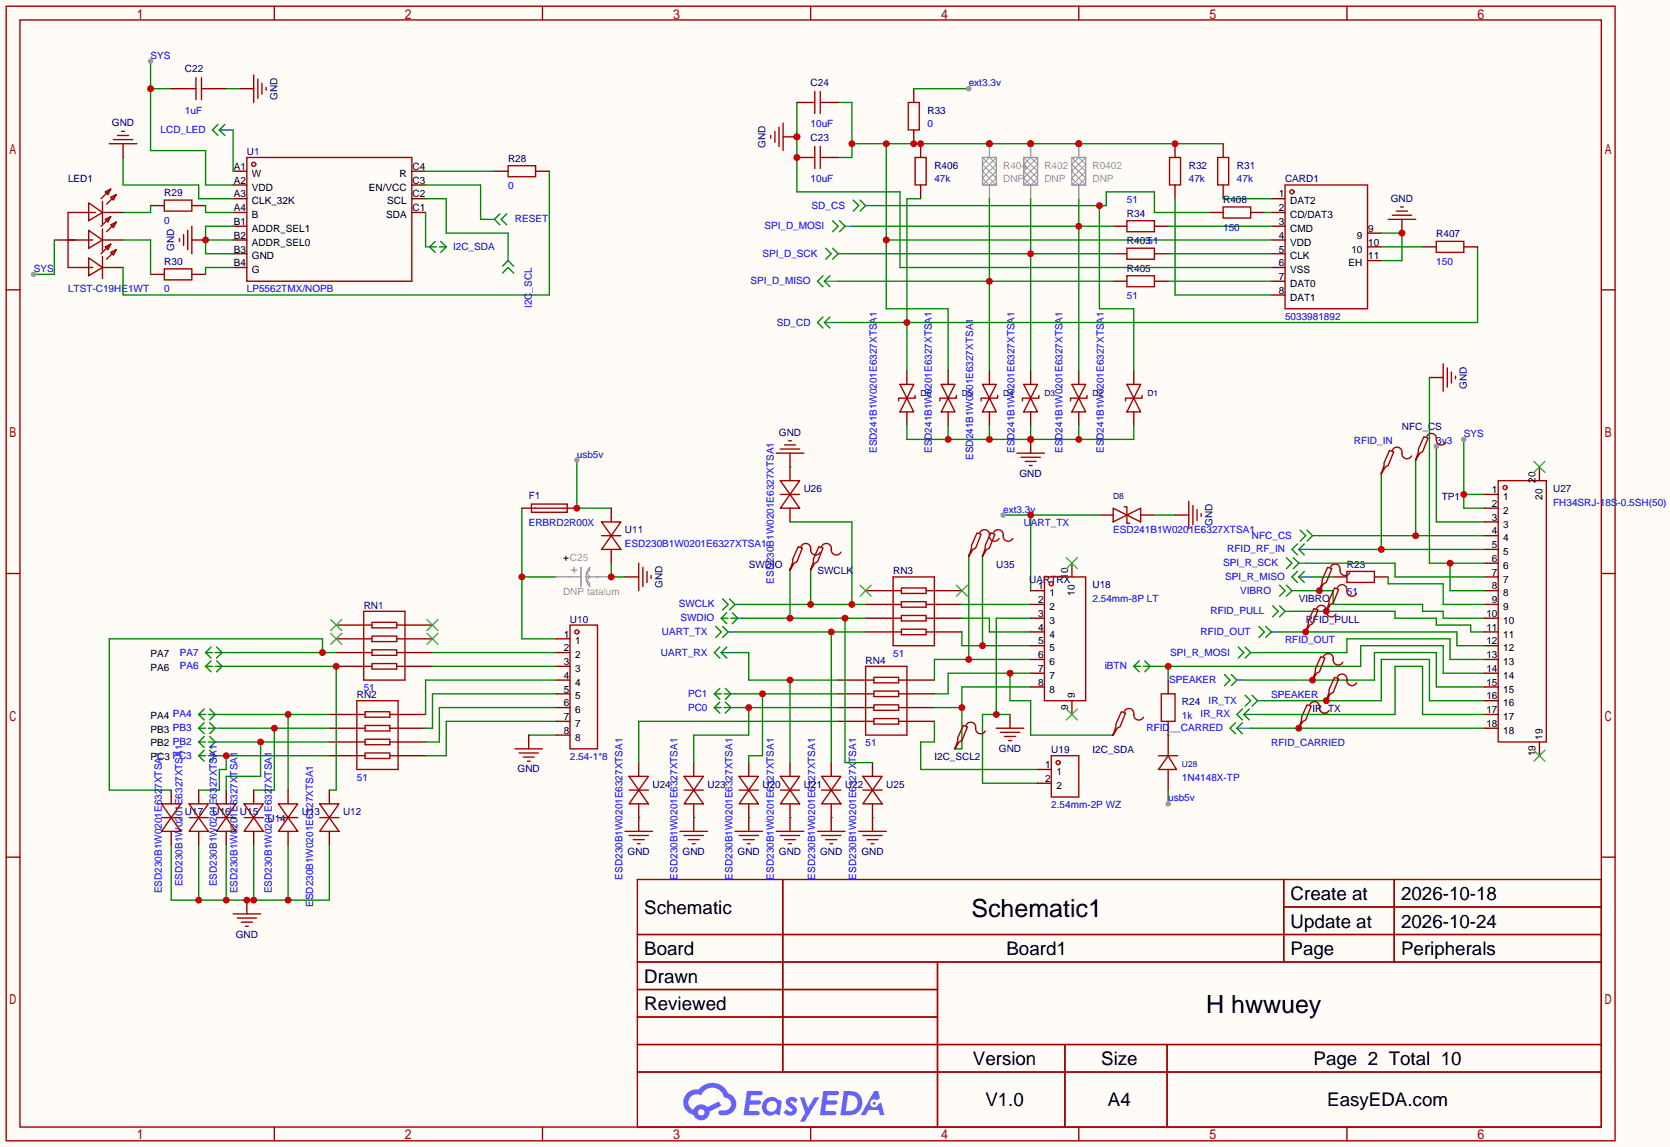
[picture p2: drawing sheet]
<svg xmlns="http://www.w3.org/2000/svg" width="308mm" height="212mm" viewBox="0 0 308 212" stroke-linecap="round" stroke-linejoin="round" font-family="sans-serif">
<defs><g id="words">
<g font-size="4.6">
<text x="179.4" y="169.4">Schematic1</text>
<text x="222.8" y="187.1">H hwwuey</text>
</g>
<g font-size="3.5">
<text x="238.4" y="166.2">Create at</text>
<text x="258.8" y="166.2">2026-10-18</text>
<text x="119" y="168.8">Schematic</text>
<text x="238.4" y="171.3">Update at</text>
<text x="258.8" y="171.3">2026-10-24</text>
<text x="119" y="176.4">Board</text>
<text x="185.9" y="176.4">Board1</text>
<text x="238.4" y="176.4">Page</text>
<text x="258.8" y="176.4">Peripherals</text>
<text x="119" y="181.5">Drawn</text>
<text x="119" y="186.6">Reviewed</text>
<text x="179.7" y="196.7">Version</text>
<text x="203.4" y="196.7">Size</text>
<text x="242.6" y="196.7">Page 2 Total 10</text>
<text x="182" y="204.3">V1.0</text>
<text x="204.7" y="204.3">A4</text>
<text x="245.1" y="204.3">EasyEDA.com</text>
</g>
<g font-size="1.8" fill="#00f">
<text x="27.8" y="10.8">SYS</text>
<text x="178.9" y="15.9">ext3.3v</text>
<text x="34.2" y="21">1uF</text>
<text x="149.7" y="23.5">10uF</text>
<text x="171.3" y="23.5">0</text>
<text x="29.7" y="24.6">LCD_LED</text>
<text x="93.9" y="35">0</text>
<text x="149.7" y="33.7">10uF</text>
<text x="172.6" y="33.7">47k</text>
<text x="219.6" y="33.7">47k</text>
<text x="228.5" y="33.7">47k</text>
<text x="30.4" y="41.3">0</text>
<text x="95.1" y="41.1">RESET</text>
<text x="149.9" y="38.5">SD_CS</text>
<text x="208.2" y="37.5">51</text>
<text x="83.7" y="46.1">I2C_SDA</text>
<text x="140.8" y="47.4">SPI_D_SCK</text>
<text x="141.2" y="42.3">SPI_D_MOSI</text>
<text x="225.9" y="42.6">150</text>
<text x="6.2" y="50.2">SYS</text>
<text x="138.6" y="52.5">SPI_D_MISO</text>
<text x="265.3" y="48.9">150</text>
<text x="12.6" y="54">LTST-C19HE1WT</text>
<text x="30.4" y="54">0</text>
<text x="45.6" y="54">LP5562TMX/NOPB</text>
<text x="98.2" y="56.9" transform="rotate(-90 98.2 56.9)">I2C_SCL</text>
<text x="208.2" y="55.3">51</text>
<text x="237.4" y="59.1">5033981892</text>
<text x="143.5" y="60.1">SD_CD</text>
<text x="162" y="83.7" transform="rotate(-90 162 83.7)">ESD241B1W0201E6327XTSA1</text>
<text x="172.1" y="83.7" transform="rotate(-90 172.1 83.7)">ESD241B1W0201E6327XTSA1</text>
<text x="187.4" y="83.7" transform="rotate(-90 187.4 83.7)">ESD241B1W0201E6327XTSA1</text>
<text x="196.3" y="83.7" transform="rotate(-90 196.3 83.7)">ESD241B1W0201E6327XTSA1</text>
<text x="203.9" y="83.7" transform="rotate(-90 203.9 83.7)">ESD241B1W0201E6327XTSA1</text>
<text x="250.1" y="82">RFID_IN</text>
<text x="265.3" y="82">3v3</text>
<text x="270.4" y="80.7">SYS</text>
<text x="106.6" y="84.5">usb5v</text>
<text x="179.8" y="85" transform="rotate(-90 179.8 85)">ESD241B1W0201E6327XTSA1</text>
<text x="185.3" y="94.7">ext3.3v</text>
<text x="286.9" y="93.4">FH34SRJ-18S-0.5SH(50)</text>
<text x="97.7" y="97.2">ERBRD2R00X</text>
<text x="115.4" y="101">ESD230B1W0201E6327XTSA1</text>
<text x="189.1" y="97.2">UART_TX</text>
<text x="205.6" y="98.5">ESD241B1W0201E6327XTSA1</text>
<text x="231.2" y="99.5">NFC_CS</text>
<text x="142.9" y="107.8" transform="rotate(-90 142.9 107.8)">ESD230B1W0201E6327XTSA1</text>
<text x="225.9" y="104.6">SPI_R_SCK</text>
<text x="226.3" y="107.1">SPI_R_MISO</text>
<text x="226.7" y="102">RFID_RF_IN</text>
<text x="125.4" y="112.2">SWCLK</text>
<text x="201.8" y="111.2">2.54mm-8P LT</text>
<text x="223.6" y="113.5">RFID_PULL</text>
<text x="229.1" y="109.6">VIBRO</text>
<text x="248.8" y="109.9">51</text>
<text x="122.3" y="117.3">UART_TX</text>
<text x="125.7" y="114.7">SWDIO</text>
<text x="221.8" y="117.3">RFID_OUT</text>
<text x="237.4" y="118.8">RFID_OUT</text>
<text x="33.2" y="121.1">PA7</text>
<text x="33.2" y="123.6">PA6</text>
<text x="122.1" y="121.1">UART_RX</text>
<text x="165" y="121.3">51</text>
<text x="204" y="123.6">iBTN</text>
<text x="216.1" y="121.1">SPI_R_MOSI</text>
<text x="67.2" y="127.7">51</text>
<text x="127.1" y="128.7">PC1</text>
<text x="127.1" y="131.2">PC0</text>
<text x="215.9" y="126.2">SPEAKER</text>
<text x="223.2" y="130">IR_TX</text>
<text x="234.8" y="129">SPEAKER</text>
<text x="159.9" y="137.8">51</text>
<text x="211.8" y="135">RFID__CARRED</text>
<text x="218.3" y="132.8">1k</text>
<text x="221.8" y="132.5">IR_RX</text>
<text x="234.8" y="137.8">RFID_CARRIED</text>
<text x="105.3" y="140.4">2.54-1*8</text>
<text x="65.9" y="144.2">51</text>
<text x="194.2" y="149.3">2.54mm-2P WZ</text>
<text x="215.8" y="148">usb5v</text>
<text x="218.3" y="144.2">1N4148X-TP</text>
<text x="29.9" y="165" transform="rotate(-90 29.9 165)">ESD230B1W0201E6327XTSA1</text>
<text x="33.7" y="163.7" transform="rotate(-90 33.7 163.7)">ESD230B1W0201E6327XTSA1</text>
<text x="40.1" y="163.7" transform="rotate(-90 40.1 163.7)">ESD230B1W0201E6327XTSA1</text>
<text x="43.9" y="165" transform="rotate(-90 43.9 165)">ESD230B1W0201E6327XTSA1</text>
<text x="50.2" y="165" transform="rotate(-90 50.2 165)">ESD230B1W0201E6327XTSA1</text>
<text x="57.8" y="167.5" transform="rotate(-90 57.8 167.5)">ESD230B1W0201E6327XTSA1</text>
<text x="115" y="162.4" transform="rotate(-90 115 162.4)">ESD230B1W0201E6327XTSA1</text>
<text x="125.1" y="162.4" transform="rotate(-90 125.1 162.4)">ESD230B1W0201E6327XTSA1</text>
<text x="135.3" y="162.4" transform="rotate(-90 135.3 162.4)">ESD230B1W0201E6327XTSA1</text>
<text x="142.9" y="162.4" transform="rotate(-90 142.9 162.4)">ESD230B1W0201E6327XTSA1</text>
<text x="150.5" y="162.4" transform="rotate(-90 150.5 162.4)">ESD230B1W0201E6327XTSA1</text>
<text x="158.2" y="162.4" transform="rotate(-90 158.2 162.4)">ESD230B1W0201E6327XTSA1</text>
</g>
<g font-size="1.8" fill="#000080">
<text x="34.2" y="13.4">C22</text>
<text x="149.7" y="15.9">C24</text>
<text x="20.7" y="23.3">GND</text>
<text x="51.2" y="18.4" transform="rotate(-90 51.2 18.4)">GND</text>
<text x="171.3" y="21">R33</text>
<text x="45.6" y="28.6">U1</text>
<text x="93.9" y="29.9">R28</text>
<text x="141.4" y="27.3" transform="rotate(-90 141.4 27.3)">GND</text>
<text x="149.7" y="26.1">C23</text>
<text x="12.6" y="33.7">LED1</text>
<text x="172.6" y="31.2">R406</text>
<text x="219.6" y="31.2">R32</text>
<text x="228.5" y="31.2">R31</text>
<text x="237.4" y="33.7">CARD1</text>
<text x="30.4" y="36.2">R29</text>
<text x="208.2" y="40.1">R34</text>
<text x="225.9" y="37.5">R408</text>
<text x="256.9" y="37.3">GND</text>
<text x="32.2" y="46.4" transform="rotate(-90 32.2 46.4)">GND</text>
<text x="208.2" y="45.1">R40351</text>
<text x="265.3" y="43.9">R407</text>
<text x="30.4" y="48.9">R30</text>
<text x="208.2" y="50.2">R405</text>
<text x="270.9" y="71.8" transform="rotate(-90 270.9 71.8)">GND</text>
<text x="143.9" y="80.4">GND</text>
<text x="259" y="79.4">NFC_CS</text>
<text x="188.3" y="88.1">GND</text>
<text x="97.7" y="92.1">F1</text>
<text x="148.5" y="90.9">U26</text>
<text x="266.3" y="92.4">TP1</text>
<text x="286.9" y="90.9">U27</text>
<text x="115.4" y="98.5">U11</text>
<text x="223.9" y="97.2" transform="rotate(-90 223.9 97.2)">GND</text>
<text x="138.3" y="104.8">SWDIO</text>
<text x="151" y="106.1">SWCLK</text>
<text x="165" y="106.1">RN3</text>
<text x="184" y="104.8">U35</text>
<text x="190.1" y="107.6">UARTRX</text>
<text x="248.8" y="104.8">R23</text>
<text x="67.2" y="112.4">RN1</text>
<text x="122.3" y="108.6" transform="rotate(-90 122.3 108.6)">GND</text>
<text x="201.8" y="108.6">U18</text>
<text x="239.9" y="111.2">VIBRO</text>
<text x="105.3" y="115">U10</text>
<text x="241.2" y="115">RFID_PULL</text>
<text x="159.9" y="122.6">RN4</text>
<text x="65.9" y="129">RN2</text>
<text x="218.3" y="130.2">R24</text>
<text x="242.4" y="131.5">IR_TX</text>
<text x="95.6" y="142.7">GND</text>
<text x="172.6" y="140.4">I2C_SCL2</text>
<text x="184.5" y="138.9">GND</text>
<text x="194.2" y="139.1">U19</text>
<text x="201.8" y="139.1">I2C_SDA</text>
<text x="120.5" y="145.5">U24</text>
<text x="130.7" y="145.5">U23</text>
<text x="140.8" y="145.5">U20</text>
<text x="148.5" y="145.5">U21</text>
<text x="156.1" y="145.5">U22</text>
<text x="163.7" y="145.5">U25</text>
<text x="34.2" y="150.5">U17</text>
<text x="39.2" y="150.5">U16</text>
<text x="44.3" y="150.5">U15</text>
<text x="49.4" y="151.8">U14</text>
<text x="55.8" y="150.5">U13</text>
<text x="63.4" y="150.5">U12</text>
<text x="115.9" y="157.9">GND</text>
<text x="126.1" y="157.9">GND</text>
<text x="136.2" y="157.9">GND</text>
<text x="143.9" y="157.9">GND</text>
<text x="151.5" y="157.9">GND</text>
<text x="159.1" y="157.9">GND</text>
<text x="43.5" y="173.1">GND</text>
</g>
<g font-size="1.8">
<text x="43.2" y="31.4">A1</text>
<text x="43.2" y="33.9">A2</text>
<text x="46.5" y="32.7">W</text>
<text x="46.5" y="35.2">VDD</text>
<text x="68.2" y="35.2">EN/VCC</text>
<text x="73.8" y="32.7">R</text>
<text x="76.2" y="33.9">C3</text>
<text x="76.2" y="31.4">C4</text>
<text x="43.2" y="36.5">A3</text>
<text x="43.2" y="39">A4</text>
<text x="43.2" y="41.6">B1</text>
<text x="46.5" y="37.7">CLK_32K</text>
<text x="46.5" y="40.3">B</text>
<text x="71.3" y="40.3">SDA</text>
<text x="71.5" y="37.7">SCL</text>
<text x="76.2" y="39">C1</text>
<text x="76.2" y="36.5">C2</text>
<text x="236.2" y="36.5">1</text>
<text x="236.2" y="39">2</text>
<text x="236.2" y="41.6">3</text>
<text x="238.3" y="37.7">DAT2</text>
<text x="238.3" y="40.3">CD/DAT3</text>
<text x="43.2" y="44.1">B2</text>
<text x="43.2" y="46.6">B3</text>
<text x="46.5" y="42.8">ADDR_SEL1</text>
<text x="46.5" y="45.4">ADDR_SEL0</text>
<text x="46.5" y="47.9">GND</text>
<text x="236.2" y="44.1">4</text>
<text x="236.2" y="46.6">5</text>
<text x="238.3" y="42.8">CMD</text>
<text x="238.3" y="45.4">VDD</text>
<text x="238.3" y="47.9">CLK</text>
<text x="249.6" y="46.6">10</text>
<text x="250.6" y="44.1">9</text>
<text x="252.7" y="42.8">9</text>
<text x="252.7" y="45.4">10</text>
<text x="252.7" y="47.9">11</text>
<text x="43.2" y="49.2">B4</text>
<text x="46.5" y="50.4">G</text>
<text x="236.2" y="49.2">6</text>
<text x="236.2" y="51.7">7</text>
<text x="238.3" y="50.4">VSS</text>
<text x="238.3" y="53">DAT0</text>
<text x="249.1" y="49.2">EH</text>
<text x="236.2" y="54.3">8</text>
<text x="238.3" y="55.5">DAT1</text>
<text x="283.6" y="89.1" transform="rotate(-90 283.6 89.1)">20</text>
<text x="275.6" y="91.1">1</text>
<text x="275.6" y="93.6">2</text>
<text x="277.7" y="92.4">1</text>
<text x="277.7" y="94.9">2</text>
<text x="284.9" y="92.3" transform="rotate(-90 284.9 92.3)">20</text>
<text x="275.6" y="96.2">3</text>
<text x="275.6" y="98.7">4</text>
<text x="275.6" y="101.2">5</text>
<text x="277.7" y="97.4">3</text>
<text x="277.7" y="100">4</text>
<text x="104" y="103.6">+C25</text>
<text x="197.3" y="106.9" transform="rotate(-90 197.3 106.9)">10</text>
<text x="275.6" y="103.8">6</text>
<text x="275.6" y="106.3">7</text>
<text x="277.7" y="102.5">5</text>
<text x="277.7" y="105.1">6</text>
<text x="277.7" y="107.6">7</text>
<text x="191.8" y="113.9">3</text>
<text x="191.8" y="111.4">2</text>
<text x="191.8" y="108.9">1</text>
<text x="193.9" y="112.7">2</text>
<text x="193.9" y="110.1">1</text>
<text x="198.5" y="110" transform="rotate(-90 198.5 110)">10</text>
<text x="274.6" y="113.9">10</text>
<text x="275.6" y="108.9">8</text>
<text x="275.6" y="111.4">9</text>
<text x="277.7" y="110.1">8</text>
<text x="277.7" y="112.7">9</text>
<text x="104.1" y="117.8">1</text>
<text x="106.2" y="119">1</text>
<text x="191.8" y="119">5</text>
<text x="191.8" y="116.5">4</text>
<text x="193.9" y="117.8">4</text>
<text x="193.9" y="115.2">3</text>
<text x="274.6" y="116.5">11</text>
<text x="274.6" y="119">12</text>
<text x="277.7" y="115.2">10</text>
<text x="277.7" y="117.8">11</text>
<text x="27.8" y="121.3">PA7</text>
<text x="27.8" y="123.9">PA6</text>
<text x="104.1" y="120.3">2</text>
<text x="104.1" y="122.8">3</text>
<text x="104.1" y="125.4">4</text>
<text x="106.2" y="121.6">2</text>
<text x="106.2" y="124.1">3</text>
<text x="191.8" y="124.1">7</text>
<text x="191.8" y="121.6">6</text>
<text x="193.9" y="125.4">7</text>
<text x="193.9" y="122.8">6</text>
<text x="193.9" y="120.3">5</text>
<text x="274.6" y="121.6">13</text>
<text x="274.6" y="124.1">14</text>
<text x="277.7" y="120.3">12</text>
<text x="277.7" y="122.8">13</text>
<text x="277.7" y="125.4">14</text>
<text x="104.1" y="127.9">5</text>
<text x="104.1" y="130.5">6</text>
<text x="106.2" y="126.6">4</text>
<text x="106.2" y="129.2">5</text>
<text x="106.2" y="131.7">6</text>
<text x="191.8" y="126.6">8</text>
<text x="193.9" y="127.9">8</text>
<text x="197.3" y="131.1" transform="rotate(-90 197.3 131.1)">9</text>
<text x="198.5" y="129" transform="rotate(-90 198.5 129)">9</text>
<text x="274.6" y="126.6">15</text>
<text x="274.6" y="129.2">16</text>
<text x="274.6" y="131.7">17</text>
<text x="277.7" y="127.9">15</text>
<text x="277.7" y="130.5">16</text>
<text x="27.8" y="132.8">PA4 PA4</text>
<text x="27.8" y="135.3">PB3 PB3</text>
<text x="27.8" y="137.8">PB2 PB2</text>
<text x="104.1" y="133">7</text>
<text x="104.1" y="135.5">8</text>
<text x="106.2" y="134.3">7</text>
<text x="106.2" y="136.8">8</text>
<text x="274.6" y="134.3">18</text>
<text x="277.7" y="133">17</text>
<text x="277.7" y="135.5">18</text>
<text x="284.9" y="136.6" transform="rotate(-90 284.9 136.6)">19</text>
<text x="27.8" y="140.4">PC3 PC3</text>
<text x="193" y="141.9">1</text>
<text x="195.1" y="143.2">1</text>
<text x="283.6" y="139.7" transform="rotate(-90 283.6 139.7)">19</text>
<text x="193" y="144.4">2</text>
<text x="195.1" y="145.7">2</text>
</g>
<g font-size="1.8" fill="#999">
<text x="185.3" y="33.7">DNP</text>
<text x="185.3" y="31.2">R404</text>
<text x="192.9" y="33.7">DNP</text>
<text x="192.9" y="31.2">R402</text>
<text x="201.8" y="33.7">DNP</text>
<text x="201.8" y="31.2">R0402</text>
<text x="104" y="109.9">DNP tatalum</text>
</g>
<g font-size="1.6" fill="#000080">
<text x="170.1" y="73.1">D6</text>
<text x="177.7" y="73.1">D5</text>
<text x="185.3" y="73.1">D4</text>
<text x="192.9" y="73.1">D3</text>
<text x="201.8" y="73.1">D2</text>
<text x="212" y="73.1">D1</text>
<text x="205.6" y="92.1">D8</text>
<text x="218.3" y="141.7">U28</text>
</g>
</g></defs>
<path d="M0 0h308.5v211.8h-308.5z" fill="#fffcf7"/>
<g fill="none" stroke="#a10000" stroke-width=".25">
<path d="M1.1 1.1h297.2v209.6h-297.2zM3.7 3.7h292.1v204.5h-292.1zM50.7 1.1v2.6M100.2 1.1v2.6M149.7 1.1v2.6M199.3 1.1v2.6M248.8 1.1v2.6M1.1 53.5h2.6M295.8 53.5h2.5M1.1 105.9h2.6M295.8 105.9h2.5M1.1 158.3h2.6"/>
<path d="M295.8 158.3h2.5M117.7 162.4h178.1v45.8h-178.1zM117.7 172.6h178.1M117.7 177.7h178.1M144.6 162.4v35.6M173.2 177.7v30.5M237.1 162.4v15.3M237.1 167.5h58.7M257.5 162.4v15.3M117.7 182.8h55.5M117.7 192.9h178.1M117.7 187.8h55.5"/>
<path d="M117.7 198h178.1M196.7 192.9v15.3M215.6 192.9v15.3M50.7 208.2v2.5M100.2 208.2v2.5M149.7 208.2v2.5M199.3 208.2v2.5M248.8 208.2v2.5"/>
</g>
<g fill="#5487ff">
<path d="M145.5 202.8a1.3 1.3 0 0 1 1.8 .3l-.4 .6a.54 .54 0 0 0-.9-.2l.1 .2a1.58 1.58 0 0 1 1.1 1.6 1.43 1.43 0 0 1-2.5 .1l.5-.6a.64 .64 0 0 0 .5 .5 .64 .64 0 0 0 .7-.3l-.2-.2a1.6 1.6 0 0 1-1-1.6z"/>
<path d="M147.7 202.7h.9l.7 1.9 1.1-1.9h.9l-2.7 4.5h-.9l1-1.7z"/>
<path d="M138 201.5h1.6a1.31 1.31 0 0 1 1.2 .2 .4 .4 0 0 1-.3 .6h-1.8l-.1 .9h1.6a.4 .4 0 0 1 .4 .4 .4 .4 0 0 1-.4 .4h-1.7l-.2 1.2h.8a1.23 1.23 0 0 1 1.2 .2 .39 .39 0 0 1-.3 .6h-2.7z"/>
<path d="M152.1 201.5h1.6a1.32 1.32 0 0 1 1.3 .2 .39 .39 0 0 1-.4 .6h-1.7l-.2 .9h1.7a.4 .4 0 0 1 .3 .4 .4 .4 0 0 1-.4 .4h-1.7l-.2 1.2h.8a1.23 1.23 0 0 1 1.2 .2 .39 .39 0 0 1-.3 .6h-2.7z"/>
<path d="M161.5 201.5h.7l.4 1.3-.7 .4a.75 .75 0 0 0-1.1 .3 .75 .75 0 0 0 .5 1 .75 .75 0 0 0 .9-.6l.6-.3 .6 2.4h-.9l-.2-1h-1.9l-.5 1h-.9z"/>
<path d="M155.9 201.5l-.7 4.5h1.5a2.27 2.27 0 0 0 2.6-2.3 2.27 2.27 0 0 0-2.7-2.2zM156.6 202.3a1.5 1.5 0 0 1 1.8 1.5 1.5 1.5 0 0 1-1.9 1.4h-.3z"/>
<path d="M141.3 203.1a1.62 1.62 0 0 0-.4 2.1 1.62 1.62 0 0 0 2 .7l.4-.3 .3 .3 .5 .1 .3-2.5-.2-.3h-.4a1.58 1.58 0 0 0-2.5-.1zM141.9 203.6a.99 .99 0 0 1 1.6 .3 .99 .99 0 0 1-.9 1.4 .94 .94 0 0 1-1-.5 .94 .94 0 0 1 .3-1.2z"/>
<path d="M126.9 201.9a2.37 2.37 0 0 0 1.2 4 1.54 1.54 0 0 0 1.7 1 1.54 1.54 0 0 0 1.3-1.6l2.1-1.1-.5-.8-2 1.1a1.57 1.57 0 0 0-2.6 .4 1.5 1.5 0 0 1-.8-2.1 1.5 1.5 0 0 1 2.2-.5 2.23 2.23 0 0 1 2.3-1.4 2.23 2.23 0 0 1 2 1.8 1.16 1.16 0 0 1 1.2 1.1 1.16 1.16 0 0 1-1 1.3h-.7a.47 .47 0 0 0-.6 .3 .47 .47 0 0 0 .4 .6 2.23 2.23 0 0 0 2.3-.7 2.23 2.23 0 0 0 .4-2.3 2.16 2.16 0 0 0-1.3-1.1 3.2 3.2 0 0 0-5.4-.7l-1.2 .1zM129 205.4a.58 .58 0 0 1 1.1 0 .58 .58 0 0 1-1.1 0z"/>
<circle cx="161.5" cy="203.8" r=".28"/>
</g>
<g fill="none" stroke="#a10000" stroke-width=".25">
<path d="M16.4 37.5l2.5 1.7-2.5 1.6zM17.7 39.2h-5.1v10.2h4.5M18.9 37.2v4.1M19.4 35.4l1-.5-.5 1zM20.4 36.4l1.1-.5-.5 1.1zM20.4 34.9l-1.7 1.8M21.5 35.9l-1.8 1.8M30.4 37h5v2h-5zM45.6 29.1h30.5v22.8h-30.5zM93.9 30.6h5v2h-5zM12.6 44.3h4.5M16.4 47.6l2.5 1.8-2.5 1.5z"/>
<path d="M16.4 42.5l2.5 1.8-2.5 1.5zM18.9 42.3v4.1M18.9 47.4v4M19.4 45.6l1-.5-.5 1zM19.4 40.5l1-.5-.5 1zM20.4 46.6l1.1-.5-.5 1zM20.4 41.5l1.1-.5-.5 1zM20.4 45.1l-1.7 1.8M20.4 40l-1.7 1.8M21.5 46.1l-1.8 1.8M21.5 41l-1.8 1.8M30.4 49.7h5v2h-5z"/>
<circle cx="46.9" cy="30.4" r=".38"/>
</g>
<g fill="none" stroke="#870000" stroke-width=".25">
<path d="M18.9 39.2h3.8M27.8 38h2.6M35.4 38h2.6M43.1 31.6h2.5M43.1 34.2h2.5M43.1 36.7h2.5M43.1 39.2h2.5M76.1 31.6h2.5M76.1 34.2h2.5M76.1 36.7h2.5M76.1 39.2h2.5M91.3 31.6h2.6"/>
<path d="M98.9 31.6h2.6M10 44.3h3.8M18.9 44.3h3.8M18.9 49.4h3.8M27.8 50.7h2.6M35.4 50.7h2.6M43.1 41.8h2.5M43.1 44.3h2.5M43.1 46.9h2.5M43.1 49.4h2.5"/>
</g>
<path d="M40.3 23l-1.1 1 1.1 1M41.5 23l-1 1 1 1" fill="none" stroke="#008000" stroke-width=".25"/>
<path d="M40.5 24h2.6" fill="none" stroke="#008080" stroke-width=".25"/>
<path d="M27.8 38v1.2h-5.1M38 38v1.2h5.1M43.1 24v7.6M78.6 31.6h12.7M101.5 31.6v22.9h-78.8v-5.1M10 44.3v6.4h-3.8M22.7 44.3h5.1v6.4M43.1 49.4h-5.1v1.3" fill="none" stroke="#008700" stroke-width=".25"/>
<circle cx="6.2" cy="50.7" r=".51" fill="#999"/>
<path d="M22.7 29.1v5.1h14v2.5h6.4M38 44.3h5.1M43.1 41.8h-5.1v5.1h5.1" fill="none" stroke="#008700" stroke-width=".25"/>
<path d="M22.7 26.5v2.6M35.4 44.3h2.6" fill="none" stroke="#870000" stroke-width=".25"/>
<path d="M20.2 26.5h5.1M21 25.8h3.5M21.7 25h2M22.5 24.3h.5" fill="none" stroke="#a10000" stroke-width=".25"/>
<circle cx="38" cy="44.3" r=".63" fill="#c00"/>
<path d="M33.1 44.1v.5M33.9 43.3v2M34.7 42.5v3.6M35.4 41.8v5.1" fill="none" stroke="#a10000" stroke-width=".25"/>
<path d="M27.8 11.3v16.5h10.2v6.4h5.1M27.8 16.4h3.8M78.6 34.2h10.2v6.3h1.2M78.6 39.2v6.4M78.6 36.7h3.8v6.4h11.5v3.8" fill="none" stroke="#008700" stroke-width=".25"/>
<path d="M92.3 39.5l-1 1 1 1M93.6 39.5l-1 1 1 1M79.4 45.6l1 1M79.4 45.6h1.2M80.4 44.6l-1 1M81.2 45.6h1.2M81.4 44.6l1 1M82.4 45.6l-1 1M92.8 49.1l1.1-1 1 1M92.8 50.4l1.1-1 1 1" fill="none" stroke="#008000" stroke-width=".25"/>
<path d="M78.6 45.6h.8M90 40.5h1.3M93.9 46.9v1.2" fill="none" stroke="#008080" stroke-width=".25"/>
<circle cx="27.8" cy="16.4" r=".63" fill="#c00"/>
<circle cx="27.8" cy="11.3" r=".51" fill="#999"/>
<g fill="none" stroke="#a10000" stroke-width=".25">
<path d="M34.2 16.4h2M36.2 14.4v4M37.2 16.4h2M37.2 14.4v4M46.9 13.8v5.1M47.6 14.6v3.6M48.4 15.4v2M49.1 16.1v.5M167.8 18.9h2v5.1h-2zM169 29.1h2.1v5.1h-2.1zM216 29.1h2.1v5.1h-2.1zM224.9 29.1h2v5.1h-2z"/>
<path d="M237.4 34.2h15.2v22.8h-15.2z"/>
<circle cx="238.6" cy="35.4" r=".38"/>
</g>
<g fill="none" stroke="#870000" stroke-width=".25">
<path d="M31.6 16.4h2.6M39.2 16.4h2.6M44.3 16.4h2.6M168.8 16.4v2.5M168.8 24v2.5M170.1 26.5v2.6M170.1 34.2v2.5M217 26.5v2.6M217 34.2v2.5M225.9 26.5v2.6M225.9 34.2v2.5M234.8 36.7h2.6"/>
<path d="M234.8 39.2h2.6M234.8 41.8h2.6M234.8 44.3h2.6M234.8 46.9h2.6M234.8 49.4h2.6M234.8 51.9h2.6M234.8 54.5h2.6M252.6 43.1h2.5M252.6 45.6h2.5M252.6 48.1h2.5"/>
</g>
<path d="M41.8 16.4h2.5M154.8 18.9h2.6v10.2h-2.6M157.4 26.5h68.5M163.7 26.5v30.5h11.4v11.5M217 36.7v17.8h17.8M225.9 36.7h8.9M163.7 44.3h71.1" fill="none" stroke="#008700" stroke-width=".25"/>
<g fill="#c00">
<circle cx="217" cy="26.5" r=".63"/>
<circle cx="199.3" cy="26.5" r=".63"/>
<circle cx="190.4" cy="26.5" r=".63"/>
<circle cx="182.8" cy="26.5" r=".63"/>
<circle cx="170.1" cy="26.5" r=".63"/>
<circle cx="168.8" cy="26.5" r=".63"/>
<circle cx="163.7" cy="26.5" r=".63"/>
<circle cx="163.7" cy="44.3" r=".63"/>
<circle cx="157.4" cy="26.5" r=".63"/>
</g>
<path d="M168.8 16.4h10.1" fill="none" stroke="#008700" stroke-width=".25"/>
<circle cx="178.9" cy="16.4" r=".51" fill="#999"/>
<g fill="none" stroke="#a10000" stroke-width=".25">
<path d="M166.2 71h2.6l-1.3 2.5zM167.5 73.5l1.3 2.6h-2.6zM169 73v.5h-3v.5M173.9 71h2.5l-1.3 2.5zM175.1 73.5l1.3 2.6h-2.5zM176.7 73v.5h-3.1v.5M181.5 71h2.5l-1.2 2.5zM182.8 73.5l1.2 2.6h-2.5zM184.3 73v.5h-3.1v.5M189.1 71h2.5l-1.2 2.5zM190.4 73.5l1.2 2.6h-2.5zM191.9 73v.5h-3.1v.5"/>
<path d="M198 71h2.5l-1.2 2.5zM199.3 73.5l1.2 2.6h-2.5zM200.8 73v.5h-3.1v.5M208.2 71h2.5l-1.3 2.5zM209.4 73.5l1.3 2.6h-2.5zM210.9 73v.5h-3v.5M205.6 93.9l2.6 1.2-2.6 1.3zM207.6 93.6h.6v3h.5M208.2 95.1l2.5-1.2v2.5z"/>
</g>
<g fill="none" stroke="#870000" stroke-width=".25">
<path d="M167.5 68.5v2.5M167.5 76.1v2.5M175.1 68.5v2.5M175.1 76.1v2.5M182.8 68.5v2.5M182.8 76.1v2.5M190.4 68.5v2.5M190.4 76.1v2.5M199.3 68.5v2.5M199.3 76.1v2.5M209.4 68.5v2.5M209.4 76.1v2.5"/>
<path d="M203.1 95.1h2.5M210.7 95.1h2.5"/>
</g>
<path d="M167.5 78.6v2.6h41.9v-2.6M175.1 78.6v2.6M182.8 78.6v2.6M190.4 78.6v2.6M199.3 78.6v2.6" fill="none" stroke="#008700" stroke-width=".25"/>
<g fill="#c00">
<circle cx="199.3" cy="81.2" r=".63"/>
<circle cx="190.4" cy="81.2" r=".63"/>
<circle cx="182.8" cy="81.2" r=".63"/>
<circle cx="175.1" cy="81.2" r=".63"/>
</g>
<path d="M190.4 81.2v2.5" fill="none" stroke="#870000" stroke-width=".25"/>
<circle cx="190.4" cy="81.2" r=".63" fill="#c00"/>
<path d="M208.2 40.8h5v2h-5zM208.2 50.9h5v2.1h-5zM208.2 45.8h5v2.1h-5zM187.8 83.7h5.1M188.6 84.5h3.6M189.4 85.2h2M190.1 86h.5" fill="none" stroke="#a10000" stroke-width=".25"/>
<path d="M205.6 41.8h2.6M205.6 51.9h2.6M205.6 46.9h2.6M213.2 41.8h2.6M213.2 51.9h2.6M213.2 46.9h2.6" fill="none" stroke="#870000" stroke-width=".25"/>
<path d="M199.3 36.7v31.8M157.4 41.8h48.2" fill="none" stroke="#008700" stroke-width=".25"/>
<circle cx="199.3" cy="41.8" r=".63" fill="#c00"/>
<path d="M181.5 29.1l2.5 2.5-2.5 2.6M182.8 29.1l-1.3 1.3 2.5 2.5-1.2 1.3-1.3-1.3 2.5-2.5zM184 29.1l-2.5 2.5 2.5 2.6" fill="none" stroke="#999" stroke-width=".18"/>
<path d="M181.5 29.1h2.5v5.1h-2.5zM182.8 26.5v2.6" fill="none" stroke="#999" stroke-width=".25"/>
<circle cx="182.8" cy="26.5" r=".63" fill="#c00"/>
<path d="M182.8 34.2v2.5M189.1 29.1h2.5v5.1h-2.5zM190.4 26.5v2.6" fill="none" stroke="#999" stroke-width=".25"/>
<path d="M189.1 30.4l1.3-1.3 1.2 1.3-2.5 2.5 1.3 1.3 1.2-1.3zM189.1 29.1l2.5 2.5-2.5 2.6M191.6 29.1l-2.5 2.5 2.5 2.6" fill="none" stroke="#999" stroke-width=".18"/>
<circle cx="190.4" cy="26.5" r=".63" fill="#c00"/>
<path d="M190.4 34.2v2.5M198 29.1h2.5v5.1h-2.5zM199.3 26.5v2.6" fill="none" stroke="#999" stroke-width=".25"/>
<path d="M198 30.4l2.5 2.5-1.2 1.3-1.3-1.3 2.5-2.5-1.2-1.3zM198 29.1l2.5 2.5-2.5 2.6M200.5 29.1l-2.5 2.5 2.5 2.6" fill="none" stroke="#999" stroke-width=".18"/>
<circle cx="199.3" cy="26.5" r=".63" fill="#c00"/>
<path d="M199.3 34.2v2.5" fill="none" stroke="#999" stroke-width=".25"/>
<path d="M153.8 40.8l1 1-1 1M155.1 40.8l1 1-1 1" fill="none" stroke="#008000" stroke-width=".25"/>
<path d="M156.1 41.8h1.3" fill="none" stroke="#008080" stroke-width=".25"/>
<path d="M190.4 36.7v31.8M156.1 46.9h49.5M215.8 41.8h19" fill="none" stroke="#008700" stroke-width=".25"/>
<circle cx="190.4" cy="46.9" r=".63" fill="#c00"/>
<path d="M182.8 36.7v31.8M154.8 51.9h50.8M215.8 46.9h19" fill="none" stroke="#008700" stroke-width=".25"/>
<path d="M152.5 45.8l1 1.1-1 1M153.8 45.8l1 1.1-1 1" fill="none" stroke="#008000" stroke-width=".25"/>
<path d="M154.8 46.9h1.3" fill="none" stroke="#008080" stroke-width=".25"/>
<circle cx="182.8" cy="51.9" r=".63" fill="#c00"/>
<path d="M170.1 36.7h-2.6v31.8M215.8 51.9h19M272.9 45.6v14h-118.1" fill="none" stroke="#008700" stroke-width=".25"/>
<path d="M152 50.9l-1 1 1 1.1M153.3 50.9l-1 1 1 1.1" fill="none" stroke="#008000" stroke-width=".25"/>
<path d="M152.3 51.9h2.5" fill="none" stroke="#008080" stroke-width=".25"/>
<circle cx="167.5" cy="59.6" r=".63" fill="#c00"/>
<path d="M223.4 39.2h2.5M231 39.2h2.6M262.8 45.6h2.5M270.4 45.6h2.5" fill="none" stroke="#870000" stroke-width=".25"/>
<path d="M225.9 38.2h5.1v2.1h-5.1zM265.3 44.6h5.1v2h-5.1z" fill="none" stroke="#a10000" stroke-width=".25"/>
<path d="M161.2 38h43.1v-2.6h8.9v3.8h10.2M203.1 38v19h6.3v11.5M233.6 39.2h1.2M255.1 45.6h7.7" fill="none" stroke="#008700" stroke-width=".25"/>
<path d="M152 58.5l-1 1.1 1 1M153.3 58.5l-1 1.1 1 1" fill="none" stroke="#008000" stroke-width=".25"/>
<path d="M152.3 59.6h2.5" fill="none" stroke="#008080" stroke-width=".25"/>
<circle cx="203.1" cy="38" r=".63" fill="#c00"/>
<path d="M157.6 37l1 1-1 1M158.9 37l1 1-1 1" fill="none" stroke="#008000" stroke-width=".25"/>
<path d="M159.9 38h1.3" fill="none" stroke="#008080" stroke-width=".25"/>
<path d="M149.7 18.9h.8M150.5 16.9v4.1M151.5 16.9v4.1M151.5 18.9h.8M149.7 29.1h.8M150.5 27.1v4M151.5 27.1v4M151.5 29.1h.8" fill="none" stroke="#a10000" stroke-width=".25"/>
<path d="M147.2 18.9h2.5M152.3 18.9h2.5M147.2 29.1h2.5M152.3 29.1h2.5" fill="none" stroke="#870000" stroke-width=".25"/>
<path d="M147.2 18.9v16.5h19v14h68.6" fill="none" stroke="#008700" stroke-width=".25"/>
<g fill="#c00">
<circle cx="147.2" cy="25.3" r=".63"/>
<circle cx="147.2" cy="29.1" r=".63"/>
</g>
<path d="M144.7 25.3h2.5" fill="none" stroke="#870000" stroke-width=".25"/>
<circle cx="147.2" cy="25.3" r=".63" fill="#c00"/>
<path d="M142.4 25v.5M143.1 24.3v2M143.9 23.5v3.6M144.7 22.7v5.1" fill="none" stroke="#a10000" stroke-width=".25"/>
<path d="M255.1 43.1h3.9v5h-3.9" fill="none" stroke="#008700" stroke-width=".25"/>
<path d="M259 40.5v2.6" fill="none" stroke="#870000" stroke-width=".25"/>
<circle cx="259" cy="43.1" r=".63" fill="#c00"/>
<path d="M257.2 39.8h3.5M257.9 39h2.1M258.7 38.2h.5M256.4 40.5h5.1" fill="none" stroke="#a10000" stroke-width=".25"/>
<path d="M96.4 93.9v24.1h6.3M96.4 106.6h6.3" fill="none" stroke="#008700" stroke-width=".25"/>
<circle cx="96.4" cy="106.6" r=".63" fill="#c00"/>
<path d="M98.2 93.1h6.6v1.5h-6.6zM98.9 93.9h5.1" fill="none" stroke="#a10000" stroke-width=".25"/>
<path d="M96.4 93.9h2.5M104 93.9h2.6" fill="none" stroke="#870000" stroke-width=".25"/>
<path d="M106.6 85v8.9h6.3" fill="none" stroke="#008700" stroke-width=".25"/>
<circle cx="106.6" cy="93.9" r=".63" fill="#c00"/>
<circle cx="106.6" cy="85" r=".51" fill="#999"/>
<path d="M112.9 93.9v2.5M112.9 101.5v2.5M115.4 106.6h2.6" fill="none" stroke="#870000" stroke-width=".25"/>
<path d="M111.1 96.4h3.6l-1.8 2.5zM111.1 98.9h3.6M112.9 98.9l1.8 2.6h-3.6zM118 104v5.1M118.7 104.8v3.5M119.5 105.5v2.1M120.3 106.3v.5" fill="none" stroke="#a10000" stroke-width=".25"/>
<path d="M102.7 106.6h4.6M105.5 105.3h1.1M106 104.8v1M107.3 104.8v3.5M108.3 106.6h4.6M109 104.8a2.54 2.54 0 0 0 0 3.5" fill="none" stroke="#999" stroke-width=".25"/>
<path d="M108.3 107.1l.7 .6M108.3 105.9l.7 .6M108.8 105l.2 .2M109 107.9l-.2 .2M109 106.6l-.7 .6M109 105.3l-.7 .7" fill="none" stroke="#999" stroke-width=".18"/>
<path d="M112.9 104v2.6h2.5" fill="none" stroke="#008700" stroke-width=".25"/>
<circle cx="112.9" cy="106.6" r=".63" fill="#c00"/>
<g fill="none" stroke="#870000" stroke-width=".25">
<path d="M62.1 118h5.1M62.1 115.4h5.1M74.8 118h5.1M74.8 115.4h5.1M159.9 116.7h5.1M159.9 114.2h5.1M159.9 111.6h5.1M159.9 109.1h5.1M172.6 116.7h5.1M172.6 114.2h5.1M172.6 111.6h5.1M172.6 109.1h5.1"/>
<path d="M60.8 139.6h5.1M60.8 137h5.1M60.8 134.5h5.1M60.8 132h5.1M62.1 123.1h5.1M62.1 120.5h5.1M73.5 139.6h5.1M73.5 137h5.1M73.5 134.5h5.1M73.5 132h5.1M74.8 123.1h5.1M74.8 120.5h5.1"/>
<path d="M154.8 133.2h5.1M154.8 130.7h5.1M154.8 128.1h5.1M154.8 125.6h5.1M167.5 133.2h5.1M167.5 130.7h5.1M167.5 128.1h5.1M167.5 125.6h5.1"/>
</g>
<g fill="none" stroke="#a10000" stroke-width=".25">
<path d="M67.2 112.9h7.6v12.7h-7.6zM67.2 115.4h1.5M67.2 118h1.5M68.7 117.5h4.6v1h-4.6zM68.7 114.9h4.6v1.1h-4.6zM73.3 115.4h1.5M73.3 118h1.5M165 109.1h1.5M165 106.6h7.6v12.7h-7.6zM165 116.7h1.5M165 111.6h1.5M165 114.2h1.5"/>
<path d="M166.5 116.2h4.6v1h-4.6zM166.5 113.7h4.6v1h-4.6zM166.5 111.1h4.6v1h-4.6zM166.5 108.6h4.6v1h-4.6zM171.1 109.1h1.5M171.1 116.7h1.5M171.1 111.6h1.5M171.1 114.2h1.5M65.9 132h1.5M65.9 129.4h7.6v12.7h-7.6zM65.9 139.6h1.5M65.9 134.5h1.5"/>
<path d="M65.9 137h1.5M67.2 123.1h1.5M67.2 120.5h1.5M67.4 139.1h4.6v1h-4.6zM67.4 136.5h4.6v1h-4.6zM67.4 134h4.6v1h-4.6zM67.4 131.4h4.6v1.1h-4.6zM68.7 122.6h4.6v1h-4.6zM68.7 120h4.6v1h-4.6zM72 132h1.5M72 139.6h1.5M72 134.5h1.5"/>
<path d="M72 137h1.5M73.3 123.1h1.5M73.3 120.5h1.5M159.9 125.6h1.5M159.9 123.1h7.6v12.7h-7.6zM159.9 133.2h1.5M159.9 128.1h1.5M159.9 130.7h1.5M161.4 132.7h4.6v1h-4.6zM161.4 130.2h4.6v1h-4.6zM161.4 127.6h4.6v1.1h-4.6zM161.4 125.1h4.6v1h-4.6z"/>
<path d="M166 125.6h1.5M166 133.2h1.5M166 128.1h1.5M166 130.7h1.5"/>
</g>
<path d="M61.1 114.4l2 2.1M61.1 117l2 2M63.1 114.4l-2 2.1M63.1 117l-2 2M78.9 117l2 2M78.9 114.4l2 2.1M80.9 117l-2 2M80.9 114.4l-2 2.1M158.9 108.1l2 2M160.9 108.1l-2 2M176.7 108.1l2 2M178.7 108.1l-2 2" fill="none" stroke="#3c3" stroke-width=".25"/>
<path d="M41.8 120.5h20.3M59.6 120.5v-2.5h-39.4v27.9h11.4M79.9 120.5h22.8" fill="none" stroke="#008700" stroke-width=".25"/>
<circle cx="59.6" cy="120.5" r=".63" fill="#c00"/>
<path d="M39 119.5l-1 1M40 119.5l1 1M38 120.5l1 1M38 120.5h1.2M39.8 120.5h1.2M41 120.5l-1 1" fill="none" stroke="#008000" stroke-width=".25"/>
<path d="M41 120.5h.8" fill="none" stroke="#008080" stroke-width=".25"/>
<path d="M41.8 123.1h20.3v22.8h-1.3M79.9 123.1h22.8" fill="none" stroke="#008700" stroke-width=".25"/>
<circle cx="62.1" cy="123.1" r=".63" fill="#c00"/>
<path d="M38 123.1l1 1M38 123.1h1.2M39 122l-1 1.1M39.8 123.1h1.2M40 122l1 1.1M41 123.1l-1 1" fill="none" stroke="#008000" stroke-width=".25"/>
<path d="M41 123.1h.8" fill="none" stroke="#008080" stroke-width=".25"/>
<path d="M40.5 132h20.3M53.2 132v13.9M102.7 125.6h-24.1v6.4" fill="none" stroke="#008700" stroke-width=".25"/>
<circle cx="53.2" cy="132" r=".63" fill="#c00"/>
<path d="M36.7 132l1 1M36.7 132h1.3M37.7 130.9l-1 1.1M38.5 132h1.3M38.7 130.9l1.1 1.1M39.8 132l-1.1 1" fill="none" stroke="#008000" stroke-width=".25"/>
<path d="M39.8 132h.7" fill="none" stroke="#008080" stroke-width=".25"/>
<path d="M40.5 134.5h20.3M50.7 134.5v11.4h-3.8M102.7 128.1h-22.8v6.4h-1.3" fill="none" stroke="#008700" stroke-width=".25"/>
<circle cx="50.7" cy="134.5" r=".63" fill="#c00"/>
<path d="M36.7 134.5l1 1M36.7 134.5h1.3M37.7 133.5l-1 1M38.5 134.5h1.3M38.7 133.5l1.1 1M39.8 134.5l-1.1 1" fill="none" stroke="#008000" stroke-width=".25"/>
<path d="M39.8 134.5h.7" fill="none" stroke="#008080" stroke-width=".25"/>
<path d="M40.5 137h20.3M48.1 137v6.4h-6.3v2.5M102.7 130.7h-21.5v6.3h-2.6" fill="none" stroke="#008700" stroke-width=".25"/>
<circle cx="48.1" cy="137" r=".63" fill="#c00"/>
<path d="M36.7 137l1 1M36.7 137h1.3M37.7 136l-1 1M38.5 137h1.3M38.7 136l1.1 1M39.8 137l-1.1 1" fill="none" stroke="#008000" stroke-width=".25"/>
<path d="M39.8 137h.7" fill="none" stroke="#008080" stroke-width=".25"/>
<path d="M40.5 139.6h20.3M41.8 139.6v2.5h-1.3v3.8h-3.8M102.7 133.2h-20.3v6.4h-3.8" fill="none" stroke="#008700" stroke-width=".25"/>
<circle cx="41.8" cy="139.6" r=".63" fill="#c00"/>
<path d="M36.7 139.6l1 1M36.7 139.6h1.3M37.7 138.6l-1 1M38.5 139.6h1.3M38.7 138.6l1.1 1M39.8 139.6l-1.1 1" fill="none" stroke="#008000" stroke-width=".25"/>
<path d="M39.8 139.6h.7" fill="none" stroke="#008080" stroke-width=".25"/>
<g fill="none" stroke="#870000" stroke-width=".25">
<path d="M145.9 86.2v2.6M145.9 93.9v2.5M31.6 145.9v2.6M31.6 153.5v2.6M36.7 145.9v2.6M36.7 153.5v2.6M41.8 145.9v2.6M41.8 153.5v2.6M46.9 145.9v2.6M46.9 153.5v2.6M53.2 145.9v2.6M53.2 153.5v2.6"/>
<path d="M60.8 145.9v2.6M60.8 153.5v2.6M118 140.8v2.6M118 148.5v2.5M128.1 140.8v2.6M128.1 148.5v2.5M138.3 140.8v2.6M138.3 148.5v2.5M145.9 140.8v2.6M145.9 148.5v2.5M153.5 140.8v2.6M153.5 148.5v2.5"/>
<path d="M161.2 140.8v2.6M161.2 148.5v2.5M45.6 166.2v2.6"/>
</g>
<g fill="none" stroke="#a10000" stroke-width=".25">
<path d="M144.1 88.8h3.6l-1.8 2.5zM144.1 91.3h3.6M145.9 91.3l1.8 2.6h-3.6zM29.8 148.5h3.6l-1.8 2.5zM29.8 151h3.6M31.6 151l1.8 2.5h-3.6zM34.9 148.5h3.6l-1.8 2.5zM34.9 151h3.6M36.7 151l1.8 2.5h-3.6zM40 148.5h3.6l-1.8 2.5zM40 151h3.6M41.8 151l1.8 2.5h-3.6z"/>
<path d="M45.1 148.5h3.5l-1.7 2.5zM45.1 151h3.5M46.9 151l1.7 2.5h-3.5zM51.4 148.5h3.6l-1.8 2.5zM51.4 151h3.6M53.2 151l1.8 2.5h-3.6zM59.1 148.5h3.5l-1.8 2.5zM59.1 151h3.5M60.8 151l1.8 2.5h-3.5zM116.2 143.4h3.6l-1.8 2.5zM116.2 145.9h3.6M118 145.9l1.8 2.6h-3.6z"/>
<path d="M126.4 143.4h3.5l-1.8 2.5zM126.4 145.9h3.5M128.1 145.9l1.8 2.6h-3.5zM136.5 143.4h3.6l-1.8 2.5zM136.5 145.9h3.6M138.3 145.9l1.8 2.6h-3.6zM144.1 143.4h3.6l-1.8 2.5zM144.1 145.9h3.6M145.9 145.9l1.8 2.6h-3.6zM151.8 143.4h3.5l-1.8 2.5zM151.8 145.9h3.5M153.5 145.9l1.8 2.6h-3.5z"/>
<path d="M159.4 143.4h3.5l-1.7 2.5zM159.4 145.9h3.5M161.2 145.9l1.7 2.6h-3.5zM43.1 168.8h5M43.8 169.5h3.6M44.6 170.3h2M45.3 171.1h.5"/>
</g>
<path d="M31.6 156.1v10.1h29.2v-10.1M36.7 156.1v10.1M41.8 156.1v10.1M46.9 156.1v10.1M53.2 156.1v10.1" fill="none" stroke="#008700" stroke-width=".25"/>
<g fill="#c00">
<circle cx="45.6" cy="166.2" r=".63"/>
<circle cx="41.8" cy="166.2" r=".63"/>
<circle cx="36.7" cy="166.2" r=".63"/>
<circle cx="46.9" cy="166.2" r=".63"/>
<circle cx="53.2" cy="166.2" r=".63"/>
</g>
<path d="M185.3 95.1h17.8M190.4 95.1v14" fill="none" stroke="#008700" stroke-width=".25"/>
<circle cx="190.4" cy="95.1" r=".63" fill="#c00"/>
<circle cx="185.3" cy="95.1" r=".51" fill="#999"/>
<path d="M217 95.1h2.6" fill="none" stroke="#870000" stroke-width=".25"/>
<path d="M219.6 92.6v5.1M220.3 93.3v3.6M221.1 94.1v2M221.9 94.9v.5" fill="none" stroke="#a10000" stroke-width=".25"/>
<path d="M145.9 96.4h11.5v15.2M213.2 95.1h3.8M137 111.6h22.9M149.7 105.3v6.3M177.7 111.6h12.7" fill="none" stroke="#008700" stroke-width=".25"/>
<path d="M133.5 110.6l1 1-1 1M134.7 110.6l1.1 1-1.1 1" fill="none" stroke="#008000" stroke-width=".25"/>
<path d="M135.8 111.6h1.2" fill="none" stroke="#008080" stroke-width=".25"/>
<g fill="#c00">
<circle cx="157.4" cy="111.6" r=".63"/>
<circle cx="149.7" cy="111.6" r=".63"/>
</g>
<path d="M149.7 105v.3M186.6 132v2.5" fill="none" stroke="#870000" stroke-width=".25"/>
<path d="M151.3 101l.7 .2-1 2.6-.5 .2-.8 1.3 .5-1.5v-.5zM151.8 101a.93 .93 0 0 1 1.1-.6 .93 .93 0 0 1 .6 1.1 .94 .94 0 0 0 .7 1 .94 .94 0 0 0 1.1-.5M184 134.5h5.1M184.8 135.3h3.5M185.5 136h2.1M186.3 136.8h.5" fill="none" stroke="#a10000" stroke-width=".25"/>
<path d="M190.4 114.2h-6.4v17.8M186.6 132h-5.1v12.7h10.1" fill="none" stroke="#008700" stroke-width=".25"/>
<circle cx="184" cy="132" r=".63" fill="#c00"/>
<path d="M137 114.2h22.9M145.9 105.3v8.9M156.1 114.2v26.6h5.1M177.7 114.2h5.1v2.5h7.6" fill="none" stroke="#008700" stroke-width=".25"/>
<g fill="#c00">
<circle cx="156.1" cy="114.2" r=".63"/>
<circle cx="145.9" cy="114.2" r=".63"/>
</g>
<path d="M133.2 114.2l1 1M133.2 114.2h1.3M134.2 113.2l-1 1M135 114.2h1.3M135.3 113.2l1 1M136.3 114.2l-1 1" fill="none" stroke="#008000" stroke-width=".25"/>
<path d="M136.3 114.2h.7" fill="none" stroke="#008080" stroke-width=".25"/>
<path d="M145.9 105v.3" fill="none" stroke="#870000" stroke-width=".25"/>
<path d="M147.4 101l.8 .2-1 2.6-.5 .2-.8 1.3 .5-1.5v-.5zM148 101a.93 .93 0 0 1 1.1-.6 .93 .93 0 0 1 .6 1.1 .94 .94 0 0 0 .7 1 .94 .94 0 0 0 1.1-.5" fill="none" stroke="#a10000" stroke-width=".25"/>
<path d="M177.7 116.7v2.6h12.7M181.5 102.7v16.6" fill="none" stroke="#008700" stroke-width=".25"/>
<circle cx="181.5" cy="119.3" r=".63" fill="#c00"/>
<path d="M181.5 102.5v.2" fill="none" stroke="#870000" stroke-width=".25"/>
<path d="M183 98.4l.8 .3-1 2.5-.6 .3-.7 1.2 .5-1.5v-.5zM183.5 98.4a.93 .93 0 0 1 1.1-.5 .93 .93 0 0 1 .7 1 .94 .94 0 0 0 .7 1 .94 .94 0 0 0 1.1-.5" fill="none" stroke="#a10000" stroke-width=".25"/>
<path d="M132.2 115.7l1 1-1 1M133.5 115.7l1 1-1 1" fill="none" stroke="#008000" stroke-width=".25"/>
<path d="M134.5 116.7h1.3" fill="none" stroke="#008080" stroke-width=".25"/>
<path d="M135.8 116.7h24.1M153.5 116.7v24.1" fill="none" stroke="#008700" stroke-width=".25"/>
<circle cx="153.5" cy="116.7" r=".63" fill="#c00"/>
<path d="M178.9 102.7v19.1M190.4 121.8h-17.8v3.8" fill="none" stroke="#008700" stroke-width=".25"/>
<circle cx="178.9" cy="121.8" r=".63" fill="#c00"/>
<path d="M178.9 102.5v.2" fill="none" stroke="#870000" stroke-width=".25"/>
<path d="M180.5 98.4l.7 .3-1 2.5-.5 .3-.8 1.2 .6-1.5v-.5zM181 98.4a.93 .93 0 0 1 1.1-.5 .93 .93 0 0 1 .7 1 .94 .94 0 0 0 .6 1 .94 .94 0 0 0 1.1-.5" fill="none" stroke="#a10000" stroke-width=".25"/>
<path d="M135.8 120.5h2.5v5.1h16.5M145.9 125.6v15.2" fill="none" stroke="#008700" stroke-width=".25"/>
<circle cx="145.9" cy="125.6" r=".63" fill="#c00"/>
<path d="M133 119.5l-1 1 1 1M134.2 119.5l-1 1 1 1" fill="none" stroke="#008000" stroke-width=".25"/>
<path d="M133.2 120.5h2.6" fill="none" stroke="#008080" stroke-width=".25"/>
<path d="M186.6 124.3v5.1h3.8v6.4h15.2M190.4 124.3h-15.3v3.8h-2.5" fill="none" stroke="#008700" stroke-width=".25"/>
<circle cx="186.6" cy="124.3" r=".63" fill="#c00"/>
<path d="M205.6 135.5v.3" fill="none" stroke="#870000" stroke-width=".25"/>
<path d="M207.1 131.4l.8 .3-1 2.5-.5 .3-.8 1.3 .5-1.6v-.5zM207.6 131.4a.93 .93 0 0 1 1.2-.5 .93 .93 0 0 1 .6 1.1 .94 .94 0 0 0 .7 .9 .94 .94 0 0 0 1.1-.4" fill="none" stroke="#a10000" stroke-width=".25"/>
<path d="M132 128.1l1 1.1M132 128.1h1.2M133 127.1l-1 1M133.7 128.1h1.3M134 127.1l1 1M135 128.1l-1 1.1" fill="none" stroke="#008000" stroke-width=".25"/>
<path d="M135 128.1h.8" fill="none" stroke="#008080" stroke-width=".25"/>
<path d="M135.8 128.1h19M140.8 128.1v11.5h-2.5v1.2" fill="none" stroke="#008700" stroke-width=".25"/>
<circle cx="140.8" cy="128.1" r=".63" fill="#c00"/>
<path d="M172.6 130.7h5.1M190.4 126.9h-12.7v11.4h-1.3" fill="none" stroke="#008700" stroke-width=".25"/>
<circle cx="177.7" cy="130.7" r=".63" fill="#c00"/>
<path d="M176.4 138v.3" fill="none" stroke="#870000" stroke-width=".25"/>
<path d="M177.9 134l.8 .2-1 2.6-.5 .2-.8 1.3 .5-1.5v-.5zM178.4 134a.93 .93 0 0 1 1.2-.6 .93 .93 0 0 1 .6 1.1 .94 .94 0 0 0 .7 1 .94 .94 0 0 0 1.1-.5" fill="none" stroke="#a10000" stroke-width=".25"/>
<path d="M135.8 130.7h19M138.3 130.7v5.1h-10.2v5" fill="none" stroke="#008700" stroke-width=".25"/>
<circle cx="138.3" cy="130.7" r=".63" fill="#c00"/>
<path d="M132 130.7l1 1M132 130.7h1.2M133 129.7l-1 1M133.7 130.7h1.3M134 129.7l1 1M135 130.7l-1 1" fill="none" stroke="#008000" stroke-width=".25"/>
<path d="M135 130.7h.8" fill="none" stroke="#008080" stroke-width=".25"/>
<path d="M145.9 86.2h.1M270.4 91.3h3.8M270.4 81.2v12.7h3.8M97.7 135.8h5M154.8 133.2h-36.8v7.6M172.6 133.2v3.8h-2.5v5.1h21.5M118 151h.1M128.1 151h.1M138.3 151h.1M145.9 151h.1M153.5 151h.1M161.2 151h.1" fill="none" stroke="#008700" stroke-width=".25"/>
<path d="M145.9 83.7v2.5M97.7 135.8v2.5M118 151v2.5M128.1 151v2.5M138.3 151v2.5M145.9 151v2.5M153.5 151v2.5M161.2 151v2.5" fill="none" stroke="#870000" stroke-width=".25"/>
<g fill="none" stroke="#a10000" stroke-width=".25">
<path d="M143.4 83.7h5.1M144.1 82.9h3.6M144.9 82.2h2M145.7 81.4h.5M95.1 138.3h5.1M95.9 139.1h3.5M96.6 139.8h2.1M97.4 140.6h.5M115.4 153.5h5.1M116.2 154.3h3.6M117 155.1h2M117.7 155.8h.5"/>
<path d="M125.6 153.5h5.1M126.4 154.3h3.5M127.1 155.1h2.1M127.9 155.8h.5M135.8 153.5h5M136.5 154.3h3.6M137.3 155.1h2M138 155.8h.6M143.4 153.5h5.1M144.1 154.3h3.6M144.9 155.1h2M145.7 155.8h.5"/>
<path d="M151 153.5h5.1M151.8 154.3h3.5M152.5 155.1h2.1M153.3 155.8h.5M158.6 153.5h5.1M159.4 154.3h3.5M160.1 155.1h2.1M160.9 155.8h.5"/>
</g>
<circle cx="270.4" cy="91.3" r=".63" fill="#c00"/>
<circle cx="270.4" cy="81.2" r=".51" fill="#999"/>
<path d="M265.3 82.4v14h8.9" fill="none" stroke="#008700" stroke-width=".25"/>
<circle cx="265.3" cy="82.4" r=".51" fill="#999"/>
<path d="M240.2 97.9l1 1-1 1M241.4 97.9l1 1-1 1" fill="none" stroke="#008000" stroke-width=".25"/>
<path d="M242.4 98.9h1.3" fill="none" stroke="#008080" stroke-width=".25"/>
<path d="M243.7 98.9h30.5M261.5 85v13.9" fill="none" stroke="#008700" stroke-width=".25"/>
<circle cx="261.5" cy="98.9" r=".63" fill="#c00"/>
<path d="M261.5 84.7v.3" fill="none" stroke="#870000" stroke-width=".25"/>
<path d="M263 80.6l.8 .3-1 2.5-.5 .3-.8 1.3 .5-1.6v-.5zM263.5 80.6a.93 .93 0 0 1 1.1-.5 .93 .93 0 0 1 .7 1.1 .94 .94 0 0 0 .7 .9 .94 .94 0 0 0 1.1-.4" fill="none" stroke="#a10000" stroke-width=".25"/>
<path d="M239.6 100.5l-1 1 1 1M240.9 100.5l-1 1 1 1" fill="none" stroke="#008000" stroke-width=".25"/>
<path d="M239.9 101.5h2.5" fill="none" stroke="#008080" stroke-width=".25"/>
<path d="M255.1 87.5v14M242.4 101.5h31.8" fill="none" stroke="#008700" stroke-width=".25"/>
<circle cx="255.1" cy="101.5" r=".63" fill="#c00"/>
<path d="M255.1 87.2v.3M243.7 108.8v.3M246.3 106.6h2.5M253.9 106.6h2.5" fill="none" stroke="#870000" stroke-width=".25"/>
<path d="M256.7 83.2l.7 .2-1 2.6-.5 .2-.8 1.3 .6-1.5v-.5zM257.2 83.2a.93 .93 0 0 1 1.1-.6 .93 .93 0 0 1 .7 1.1 .94 .94 0 0 0 .6 1 .94 .94 0 0 0 1.1-.5M248.8 105.5h5.1v2.1h-5.1z" fill="none" stroke="#a10000" stroke-width=".25"/>
<path d="M236.3 108.1l1.1 1-1.1 1M237.6 103l1 1-1 1M237.6 108.1l1 1-1 1M238.9 103l1 1-1 1M239.6 105.5l-1 1.1 1 1M240.9 105.5l-1 1.1 1 1" fill="none" stroke="#008000" stroke-width=".25"/>
<path d="M238.6 109.1h1.3M239.9 104h1.3M239.9 106.6h2.5" fill="none" stroke="#008080" stroke-width=".25"/>
<path d="M239.9 109.1h6.4v2.5h16.5v1.3h3.8v1.3h7.6M242.4 106.6h3.9" fill="none" stroke="#008700" stroke-width=".25"/>
<circle cx="243.7" cy="109.1" r=".63" fill="#c00"/>
<path d="M245.2 104.8l.8 .2-1 2.6-.5 .2-.8 1.3 .5-1.5v-.5zM245.7 104.8a.93 .93 0 0 1 1.2-.6 .93 .93 0 0 1 .6 1.1 .94 .94 0 0 0 .7 1 .94 .94 0 0 0 1.1-.5" fill="none" stroke="#a10000" stroke-width=".25"/>
<path d="M235.1 111.9l1 1-1 1M236.3 111.9l1.1 1-1.1 1" fill="none" stroke="#008000" stroke-width=".25"/>
<path d="M237.4 112.9h1.2" fill="none" stroke="#008080" stroke-width=".25"/>
<path d="M238.6 112.9h19.1v1.3h7.6v1.2h6.4v1.3h2.5" fill="none" stroke="#008700" stroke-width=".25"/>
<path d="M245 112.6v.3" fill="none" stroke="#870000" stroke-width=".25"/>
<circle cx="245" cy="112.9" r=".63" fill="#c00"/>
<path d="M246.5 108.6l.8 .2-1 2.6-.6 .2-.7 1.3 .5-1.5v-.5zM247 108.6a.93 .93 0 0 1 1.1-.6 .93 .93 0 0 1 .7 1.1 .94 .94 0 0 0 .7 1 .94 .94 0 0 0 1.1-.5" fill="none" stroke="#a10000" stroke-width=".25"/>
<path d="M232.5 115.7l1.1 1-1.1 1M233.8 115.7l1 1-1 1" fill="none" stroke="#008000" stroke-width=".25"/>
<path d="M234.8 116.7h1.3" fill="none" stroke="#008080" stroke-width=".25"/>
<path d="M236.1 116.7h33v2.6h5.1" fill="none" stroke="#008700" stroke-width=".25"/>
<path d="M241.2 116.5v.2" fill="none" stroke="#870000" stroke-width=".25"/>
<circle cx="241.2" cy="116.7" r=".63" fill="#c00"/>
<path d="M242.7 112.4l.8 .2-1.1 2.6-.5 .2-.7 1.3 .5-1.5v-.5zM243.2 112.4a.93 .93 0 0 1 1.1-.6 .93 .93 0 0 1 .7 1.1 .94 .94 0 0 0 .7 1 .94 .94 0 0 0 1.1-.5" fill="none" stroke="#a10000" stroke-width=".25"/>
<path d="M228.7 119.5l1 1-1 1M230 119.5l1 1-1 1M209.4 123.1l1 1M209.4 123.1h1.3M210.4 122l-1 1.1M211.2 123.1h1.3M211.5 122l1 1.1M212.5 123.1l-1 1" fill="none" stroke="#008000" stroke-width=".25"/>
<path d="M212.5 123.1h.7M231 120.5h1.3" fill="none" stroke="#008080" stroke-width=".25"/>
<path d="M213.2 123.1h38.1v-3.8h15.3v5h7.6M215.8 123.1v2.5" fill="none" stroke="#008700" stroke-width=".25"/>
<circle cx="215.8" cy="123.1" r=".63" fill="#c00"/>
<path d="M214 139.6h3.6M214.5 128.1h2.5v5.1h-2.5zM215.8 139.6l1.5 2.5h-3.3z" fill="none" stroke="#a10000" stroke-width=".25"/>
<path d="M215.8 125.6v2.5M215.8 133.2v6.4M215.8 142.1v3.8" fill="none" stroke="#870000" stroke-width=".25"/>
<path d="M215.8 135.8h.1M215.8 145.9v2.6" fill="none" stroke="#008700" stroke-width=".25"/>
<circle cx="215.8" cy="148.5" r=".51" fill="#999"/>
<path d="M229.7 125.6h24.2v-5.1h11.4v6.4h8.9" fill="none" stroke="#008700" stroke-width=".25"/>
<path d="M226.2 124.6l1 1-1 1M227.5 124.6l1 1-1 1" fill="none" stroke="#008000" stroke-width=".25"/>
<path d="M228.5 125.6h1.2" fill="none" stroke="#008080" stroke-width=".25"/>
<path d="M242.4 125.3v.3" fill="none" stroke="#870000" stroke-width=".25"/>
<circle cx="242.4" cy="125.6" r=".63" fill="#c00"/>
<path d="M244 121.3l.7 .2-1 2.6-.5 .2-.8 1.3 .6-1.5v-.5zM244.5 121.3a.93 .93 0 0 1 1.1-.6 .93 .93 0 0 1 .7 1.1 .94 .94 0 0 0 .6 1 .94 .94 0 0 0 1.1-.5" fill="none" stroke="#a10000" stroke-width=".25"/>
<path d="M230 128.4l1 1-1 1M231.3 128.4l1 1-1 1" fill="none" stroke="#008000" stroke-width=".25"/>
<path d="M232.3 129.4h1.3" fill="none" stroke="#008080" stroke-width=".25"/>
<path d="M233.6 129.4h21.5v-7.6h8.9v7.6h10.2" fill="none" stroke="#008700" stroke-width=".25"/>
<path d="M245 129.2v.2" fill="none" stroke="#870000" stroke-width=".25"/>
<circle cx="245" cy="129.4" r=".63" fill="#c00"/>
<path d="M246.5 125.1l.8 .2-1 2.6-.6 .2-.7 1.3 .5-1.5v-.5zM247 125.1a.93 .93 0 0 1 1.1-.6 .93 .93 0 0 1 .7 1.1 .94 .94 0 0 0 .7 1 .94 .94 0 0 0 1.1-.5" fill="none" stroke="#a10000" stroke-width=".25"/>
<path d="M228.2 133.5l-1 1 1 1M229.5 130.9l-1 1.1 1 1M229.5 133.5l-1 1 1 1M230.8 130.9l-1.1 1.1 1.1 1" fill="none" stroke="#008000" stroke-width=".25"/>
<path d="M228.5 134.5h2.5M229.7 132h2.6" fill="none" stroke="#008080" stroke-width=".25"/>
<path d="M231 134.5h43.2" fill="none" stroke="#008700" stroke-width=".25"/>
<path d="M239.9 134.2v.3" fill="none" stroke="#870000" stroke-width=".25"/>
<circle cx="239.9" cy="134.5" r=".63" fill="#c00"/>
<g fill="none" stroke="#a10000" stroke-width=".25">
<path d="M276.7 88.8h8.9v48.2h-8.9zM105.3 115.4h5.1v22.9h-5.1zM192.9 106.6h7.6v22.8h-7.6zM194.2 139.6h5.1v7.6h-5.1zM241.4 130.2l.8 .2-1 2.6-.5 .2-.8 1.3 .5-1.5v-.5zM241.9 130.2a.93 .93 0 0 1 1.2-.6 .93 .93 0 0 1 .6 1.1 .94 .94 0 0 0 .7 1 .94 .94 0 0 0 1.1-.5"/>
<circle cx="278" cy="90" r=".38"/>
<circle cx="106.6" cy="116.7" r=".38"/>
<circle cx="194.2" cy="107.8" r=".38"/>
<circle cx="195.5" cy="140.8" r=".38"/>
</g>
<g fill="none" stroke="#870000" stroke-width=".25">
<path d="M274.2 91.3h2.5M274.2 93.9h2.5M274.2 96.4h2.5M274.2 98.9h2.5M284.4 86.2v2.6M102.7 118h2.6M190.4 119.3h2.5M190.4 116.7h2.5M190.4 114.2h2.5M190.4 111.6h2.5M190.4 109.1h2.5M198 104v2.6"/>
<path d="M274.2 119.3h2.5M274.2 116.7h2.5M274.2 114.2h2.5M274.2 111.6h2.5M274.2 109.1h2.5M274.2 101.5h2.5M274.2 104h2.5M274.2 106.6h2.5M102.7 120.5h2.6M102.7 123.1h2.6M102.7 125.6h2.6M102.7 128.1h2.6"/>
<path d="M102.7 130.7h2.6M102.7 133.2h2.6M102.7 135.8h2.6M190.4 126.9h2.5M190.4 124.3h2.5M190.4 121.8h2.5M198 129.4v2.6M274.2 126.9h2.5M274.2 124.3h2.5M274.2 121.8h2.5M274.2 129.4h2.5M274.2 132h2.5"/>
<path d="M274.2 134.5h2.5M284.4 137v2.6M191.6 142.1h2.6M191.6 144.7h2.6"/>
</g>
<path d="M283.3 85.2l2.1 2M285.4 85.2l-2.1 2M197 103l2 2M199 103l-2 2M197 130.9l2 2.1M199 130.9l-2 2.1M283.3 138.6l2.1 2M285.4 138.6l-2.1 2" fill="none" stroke="#3c3" stroke-width=".25"/>
<path d="M264 69.7v34.3h10.2M241.2 104h16.5v2.6h16.5M267.8 104v5.1h6.4" fill="none" stroke="#008700" stroke-width=".25"/>
<circle cx="267.8" cy="104" r=".63" fill="#c00"/>
<path d="M264 69.7h2.6" fill="none" stroke="#870000" stroke-width=".25"/>
<path d="M266.6 67.2v5.1M267.3 67.9v3.6M268.1 68.7v2M268.9 69.5v.5" fill="none" stroke="#a10000" stroke-width=".25"/>
<path d="M256.4 106.6v1.2h10.2v3.8h7.6M232.3 120.5h16.5v-2.5h19v3.8h6.4M232.3 132h25.4v-8.9h5.1v8.9h11.4" fill="none" stroke="#008700" stroke-width=".25"/>
<use href="#words"/>
</svg>
